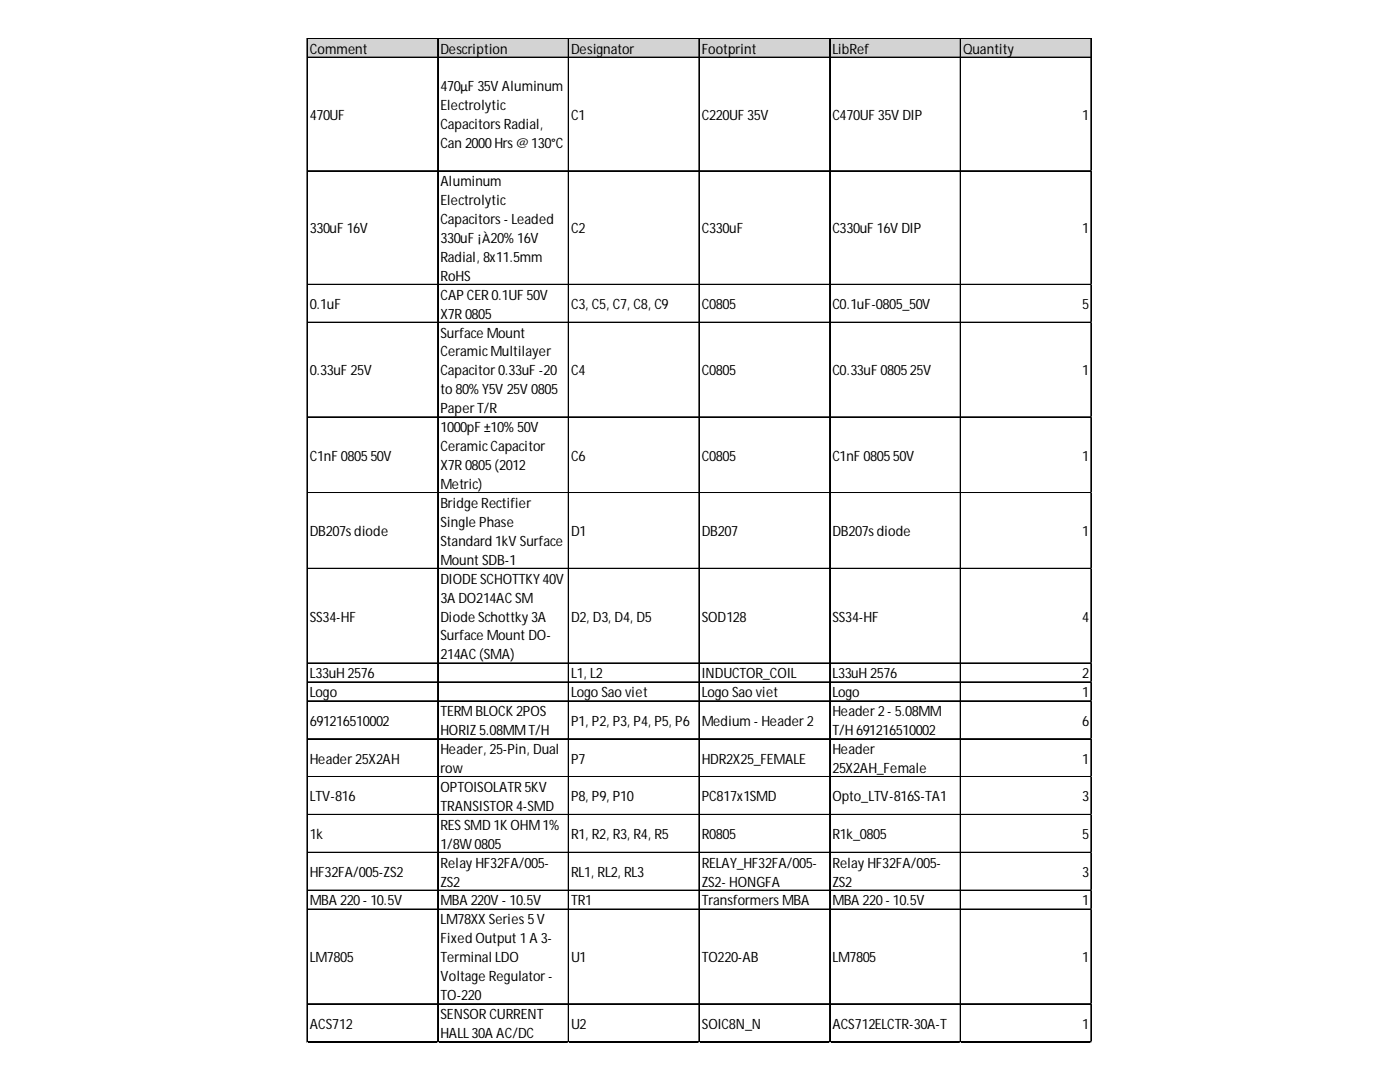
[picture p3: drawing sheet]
<svg xmlns="http://www.w3.org/2000/svg" width="279mm" height="216mm" viewBox="0 0 279 216" stroke-linecap="round" stroke-linejoin="round" font-family="sans-serif">
<defs><g id="words">
<g font-size="2.8">
<text x="61.8" y="10.7">Comment</text>
<text x="87.9" y="10.7">Description</text>
<text x="114" y="10.7">Designator</text>
<text x="140" y="10.7">Footprint</text>
<text x="166.1" y="10.7">LibRef</text>
<text x="192.2" y="10.7">Quantity</text>
<text x="61.8" y="23.9">470UF</text>
<text x="87.9" y="18.2">470µF 35V Aluminum</text>
<text x="87.9" y="22">Electrolytic</text>
<text x="114" y="23.9">C1</text>
<text x="140" y="23.9">C220UF 35V</text>
<text x="166.1" y="23.9">C470UF 35V DIP</text>
<text x="216" y="23.9">1</text>
<text x="87.9" y="25.8">CapacitorsRadial,</text>
<text x="87.9" y="29.6">Can 2000Hrs@ 130°C</text>
<text x="87.9" y="37.1">Aluminum</text>
<text x="87.9" y="40.9">Electrolytic</text>
<text x="61.8" y="46.6">330uF 16V</text>
<text x="87.9" y="44.7">Capacitors- Leaded</text>
<text x="114" y="46.6">C2</text>
<text x="140" y="46.6">C330uF</text>
<text x="166.1" y="46.6">C330uF 16V DIP</text>
<text x="216" y="46.6">1</text>
<text x="87.9" y="48.5">330uF ¡À20%16V</text>
<text x="87.9" y="52.2">Radial, 8x11.5mm</text>
<text x="87.9" y="56">RoHS</text>
<text x="87.9" y="59.8">CAPCER0.1UF 50V</text>
<text x="61.8" y="61.7">0.1uF</text>
<text x="87.9" y="63.6">X7R0805</text>
<text x="114" y="61.7">C3, C5, C7, C8, C9</text>
<text x="140" y="61.7">C0805</text>
<text x="166.1" y="61.7">C0.1uF-0805_50V</text>
<text x="216" y="61.7">5</text>
<text x="87.9" y="67.4">Surface Mount</text>
<text x="87.9" y="71.1">CeramicMultilayer</text>
<text x="61.8" y="74.9">0.33uF 25V</text>
<text x="87.9" y="74.9">Capacitor0.33uF -20</text>
<text x="114" y="74.9">C4</text>
<text x="140" y="74.9">C0805</text>
<text x="166.1" y="74.9">C0.33uF 080525V</text>
<text x="216" y="74.9">1</text>
<text x="87.9" y="78.7">to 80%Y5V 25V 0805</text>
<text x="87.9" y="82.5">PaperT/R</text>
<text x="87.9" y="86.2">1000pF ±10%50V</text>
<text x="61.8" y="91.9">C1nF 080550V</text>
<text x="87.9" y="90">CeramicCapacitor</text>
<text x="87.9" y="93.8">X7R0805(2012</text>
<text x="114" y="91.9">C6</text>
<text x="140" y="91.9">C0805</text>
<text x="166.1" y="91.9">C1nF 080550V</text>
<text x="216" y="91.9">1</text>
<text x="87.9" y="97.6">Metric)</text>
<text x="87.9" y="101.4">Bridge Rectifier</text>
<text x="61.8" y="107">DB207sdiode</text>
<text x="87.9" y="105.1">Single Phase</text>
<text x="114" y="107">D1</text>
<text x="140" y="107">DB207</text>
<text x="166.1" y="107">DB207sdiode</text>
<text x="216" y="107">1</text>
<text x="87.9" y="108.9">Standard 1kV Surface</text>
<text x="87.9" y="112.7">Mount SDB-1</text>
<text x="87.9" y="116.5">DIODESCHOTTKY40V</text>
<text x="61.8" y="124">SS34-HF</text>
<text x="87.9" y="120.2">3A DO214ACSM</text>
<text x="87.9" y="124">Diode Schottky3A</text>
<text x="114" y="124">D2, D3, D4, D5</text>
<text x="140" y="124">SOD128</text>
<text x="166.1" y="124">SS34-HF</text>
<text x="216" y="124">4</text>
<text x="87.9" y="127.8">Surface Mount DO-</text>
<text x="87.9" y="131.6">214AC(SMA)</text>
<text x="61.8" y="135.3">L33uH 2576</text>
<text x="114" y="135.3">L1, L2</text>
<text x="140" y="135.3">INDUCTOR_COIL</text>
<text x="166.1" y="135.3">L33uH 2576</text>
<text x="216" y="135.3">2</text>
<text x="61.8" y="139.1">Logo</text>
<text x="87.9" y="142.9">TERMBLOCK2POS</text>
<text x="114" y="139.1">Logo Sao viet</text>
<text x="140" y="139.1">Logo Sao viet</text>
<text x="166.1" y="139.1">Logo</text>
<text x="166.1" y="142.9">Header2- 5.08MM</text>
<text x="216" y="139.1">1</text>
<text x="61.8" y="144.8">691216510002</text>
<text x="87.9" y="146.7">HORIZ 5.08MMT/H</text>
<text x="114" y="144.8">P1, P2, P3, P4, P5, P6</text>
<text x="140" y="144.8">Medium - Header2</text>
<text x="166.1" y="146.7">T/H 691216510002</text>
<text x="216" y="144.8">6</text>
<text x="61.8" y="152.3">Header25X2AH</text>
<text x="87.9" y="150.5">Header, 25-Pin, Dual</text>
<text x="87.9" y="154.2">row</text>
<text x="114" y="152.3">P7</text>
<text x="140" y="152.3">HDR2X25_FEMALE</text>
<text x="166.1" y="150.5">Header</text>
<text x="166.1" y="154.2">25X2AH_Female</text>
<text x="216" y="152.3">1</text>
<text x="61.8" y="159.9">LTV-816</text>
<text x="87.9" y="158">OPTOISOLATR5KV</text>
<text x="87.9" y="161.8">TRANSISTOR4-SMD</text>
<text x="114" y="159.9">P8, P9, P10</text>
<text x="140" y="159.9">PC817x1SMD</text>
<text x="166.1" y="159.9">Opto_LTV-816S-TA1</text>
<text x="216" y="159.9">3</text>
<text x="61.8" y="167.5">1k</text>
<text x="87.9" y="165.6">RESSMD 1KOHM1%</text>
<text x="114" y="167.5">R1, R2, R3, R4, R5</text>
<text x="140" y="167.5">R0805</text>
<text x="166.1" y="167.5">R1k_0805</text>
<text x="216" y="167.5">5</text>
<text x="87.9" y="169.3">1/8W0805</text>
<text x="87.9" y="173.1">RelayHF32FA/005-</text>
<text x="140" y="173.1">RELAY_HF32FA/005-</text>
<text x="166.1" y="173.1">RelayHF32FA/005-</text>
<text x="61.8" y="175">HF32FA/005-ZS2</text>
<text x="87.9" y="176.9">ZS2</text>
<text x="114" y="175">RL1, RL2, RL3</text>
<text x="140" y="176.9">ZS2- HONGFA</text>
<text x="166.1" y="176.9">ZS2</text>
<text x="216" y="175">3</text>
<text x="61.8" y="180.7">MBA 220- 10.5V</text>
<text x="87.9" y="180.7">MBA 220V - 10.5V</text>
<text x="87.9" y="184.5">LM78XXSeries5V</text>
<text x="114" y="180.7">TR1</text>
<text x="140" y="180.7">TransformersMBA</text>
<text x="166.1" y="180.7">MBA 220- 10.5V</text>
<text x="216" y="180.7">1</text>
<text x="87.9" y="188.2">Fixed Output 1A 3-</text>
<text x="61.8" y="192">LM7805</text>
<text x="87.9" y="192">Terminal LDO</text>
<text x="87.9" y="195.8">Voltage Regulator-</text>
<text x="114" y="192">U1</text>
<text x="140" y="192">TO220-AB</text>
<text x="166.1" y="192">LM7805</text>
<text x="216" y="192">1</text>
<text x="87.9" y="199.6">TO-220</text>
<text x="87.9" y="203.3">SENSORCURRENT</text>
<text x="61.8" y="205.2">ACS712</text>
<text x="87.9" y="207.1">HALL30A AC/DC</text>
<text x="114" y="205.2">U2</text>
<text x="140" y="205.2">SOIC8N_N</text>
<text x="166.1" y="205.2">ACS712ELCTR-30A-T</text>
<text x="216" y="205.2">1</text>
</g>
</g></defs>
<path d="M61.4 7.8h156.5v3.8h-156.5z" fill="#d3d3d3"/>
<g fill="none" stroke="#000" stroke-width=".2">
<path d="M61.3 7.6v200.4M61.4 7.6h156.5M61.4 7.7h156.5M61.4 11.4h156.5M61.4 11.5h156.5M87.3 7.8v200.2M87.4 7.8v200.2M113.4 7.8v200.2M113.5 7.8v200.2M139.5 7.8v200.2M139.6 7.8v200.2M165.6 7.8v200.2"/>
<path d="M191.6 7.8v200.2M191.7 7.8v200.2M217.7 7.8v200.2M217.8 7.8v200.2M61.4 34.1h156.5M61.4 34.2h156.5M61.4 56.7h156.5M61.4 56.8h156.5M61.4 64.3h156.5M61.4 64.4h156.5M61.4 83.2h156.5M61.4 83.3h156.5"/>
<path d="M61.4 98.3h156.5M61.4 98.4h156.5M61.4 113.4h156.5M61.4 113.5h156.5M61.4 132.3h156.5M61.4 132.4h156.5M61.4 136.1h156.5M61.4 139.8h156.5M61.4 139.9h156.5M61.4 147.4h156.5M61.4 147.5h156.5M61.4 154.9h156.5"/>
<path d="M61.4 155h156.5M61.4 162.5h156.5M61.4 162.6h156.5M61.4 170h156.5M61.4 170.1h156.5M61.4 177.6h156.5M61.4 177.7h156.5M61.4 181.4h156.5M61.4 181.5h156.5M61.4 200.3h156.5M61.4 200.4h156.5M61.4 207.8h156.5"/>
<path d="M61.4 207.9h156.5"/>
</g>
<path d="M217.9 34.1h.1" fill="none" stroke="#d4d4d4" stroke-width=".2"/>
<path d="M217.9 34.1v.1z" fill="#d4d4d4"/>
<path d="M217.9 56.7h.1" fill="none" stroke="#d4d4d4" stroke-width=".2"/>
<path d="M217.9 56.7v.2z" fill="#d4d4d4"/>
<path d="M217.9 64.3h.1" fill="none" stroke="#d4d4d4" stroke-width=".2"/>
<path d="M217.9 64.3v.2z" fill="#d4d4d4"/>
<path d="M217.9 83.2h.1" fill="none" stroke="#d4d4d4" stroke-width=".2"/>
<path d="M217.9 83.2v.2z" fill="#d4d4d4"/>
<path d="M217.9 98.3h.1" fill="none" stroke="#d4d4d4" stroke-width=".2"/>
<path d="M217.9 98.3v.2z" fill="#d4d4d4"/>
<path d="M217.9 113.4h.1" fill="none" stroke="#d4d4d4" stroke-width=".2"/>
<path d="M217.9 113.4v.2z" fill="#d4d4d4"/>
<path d="M217.9 132.3h.1" fill="none" stroke="#d4d4d4" stroke-width=".2"/>
<path d="M217.9 132.3v.2z" fill="#d4d4d4"/>
<path d="M217.9 136.1h.1" fill="none" stroke="#d4d4d4" stroke-width=".2"/>
<path d="M217.9 136.1v.1z" fill="#d4d4d4"/>
<path d="M217.9 139.8h.1" fill="none" stroke="#d4d4d4" stroke-width=".2"/>
<path d="M217.9 139.8v.2z" fill="#d4d4d4"/>
<path d="M217.9 147.4h.1" fill="none" stroke="#d4d4d4" stroke-width=".2"/>
<path d="M217.9 147.4v.2z" fill="#d4d4d4"/>
<path d="M217.9 154.9h.1" fill="none" stroke="#d4d4d4" stroke-width=".2"/>
<path d="M217.9 154.9v.2z" fill="#d4d4d4"/>
<path d="M217.9 162.5h.1" fill="none" stroke="#d4d4d4" stroke-width=".2"/>
<path d="M217.9 162.5v.2z" fill="#d4d4d4"/>
<path d="M217.9 170h.1" fill="none" stroke="#d4d4d4" stroke-width=".2"/>
<path d="M217.9 170v.2z" fill="#d4d4d4"/>
<path d="M217.9 177.6h.1" fill="none" stroke="#d4d4d4" stroke-width=".2"/>
<path d="M217.9 177.6v.2z" fill="#d4d4d4"/>
<path d="M217.9 181.4h.1" fill="none" stroke="#d4d4d4" stroke-width=".2"/>
<path d="M217.9 181.4v.2z" fill="#d4d4d4"/>
<path d="M217.9 200.3h.1" fill="none" stroke="#d4d4d4" stroke-width=".2"/>
<path d="M217.9 200.3v.2z" fill="#d4d4d4"/>
<path d="M217.9 207.8h.1" fill="none" stroke="#d4d4d4" stroke-width=".2"/>
<path d="M217.9 207.8v.2z" fill="#d4d4d4"/>
<use href="#words"/>
</svg>
